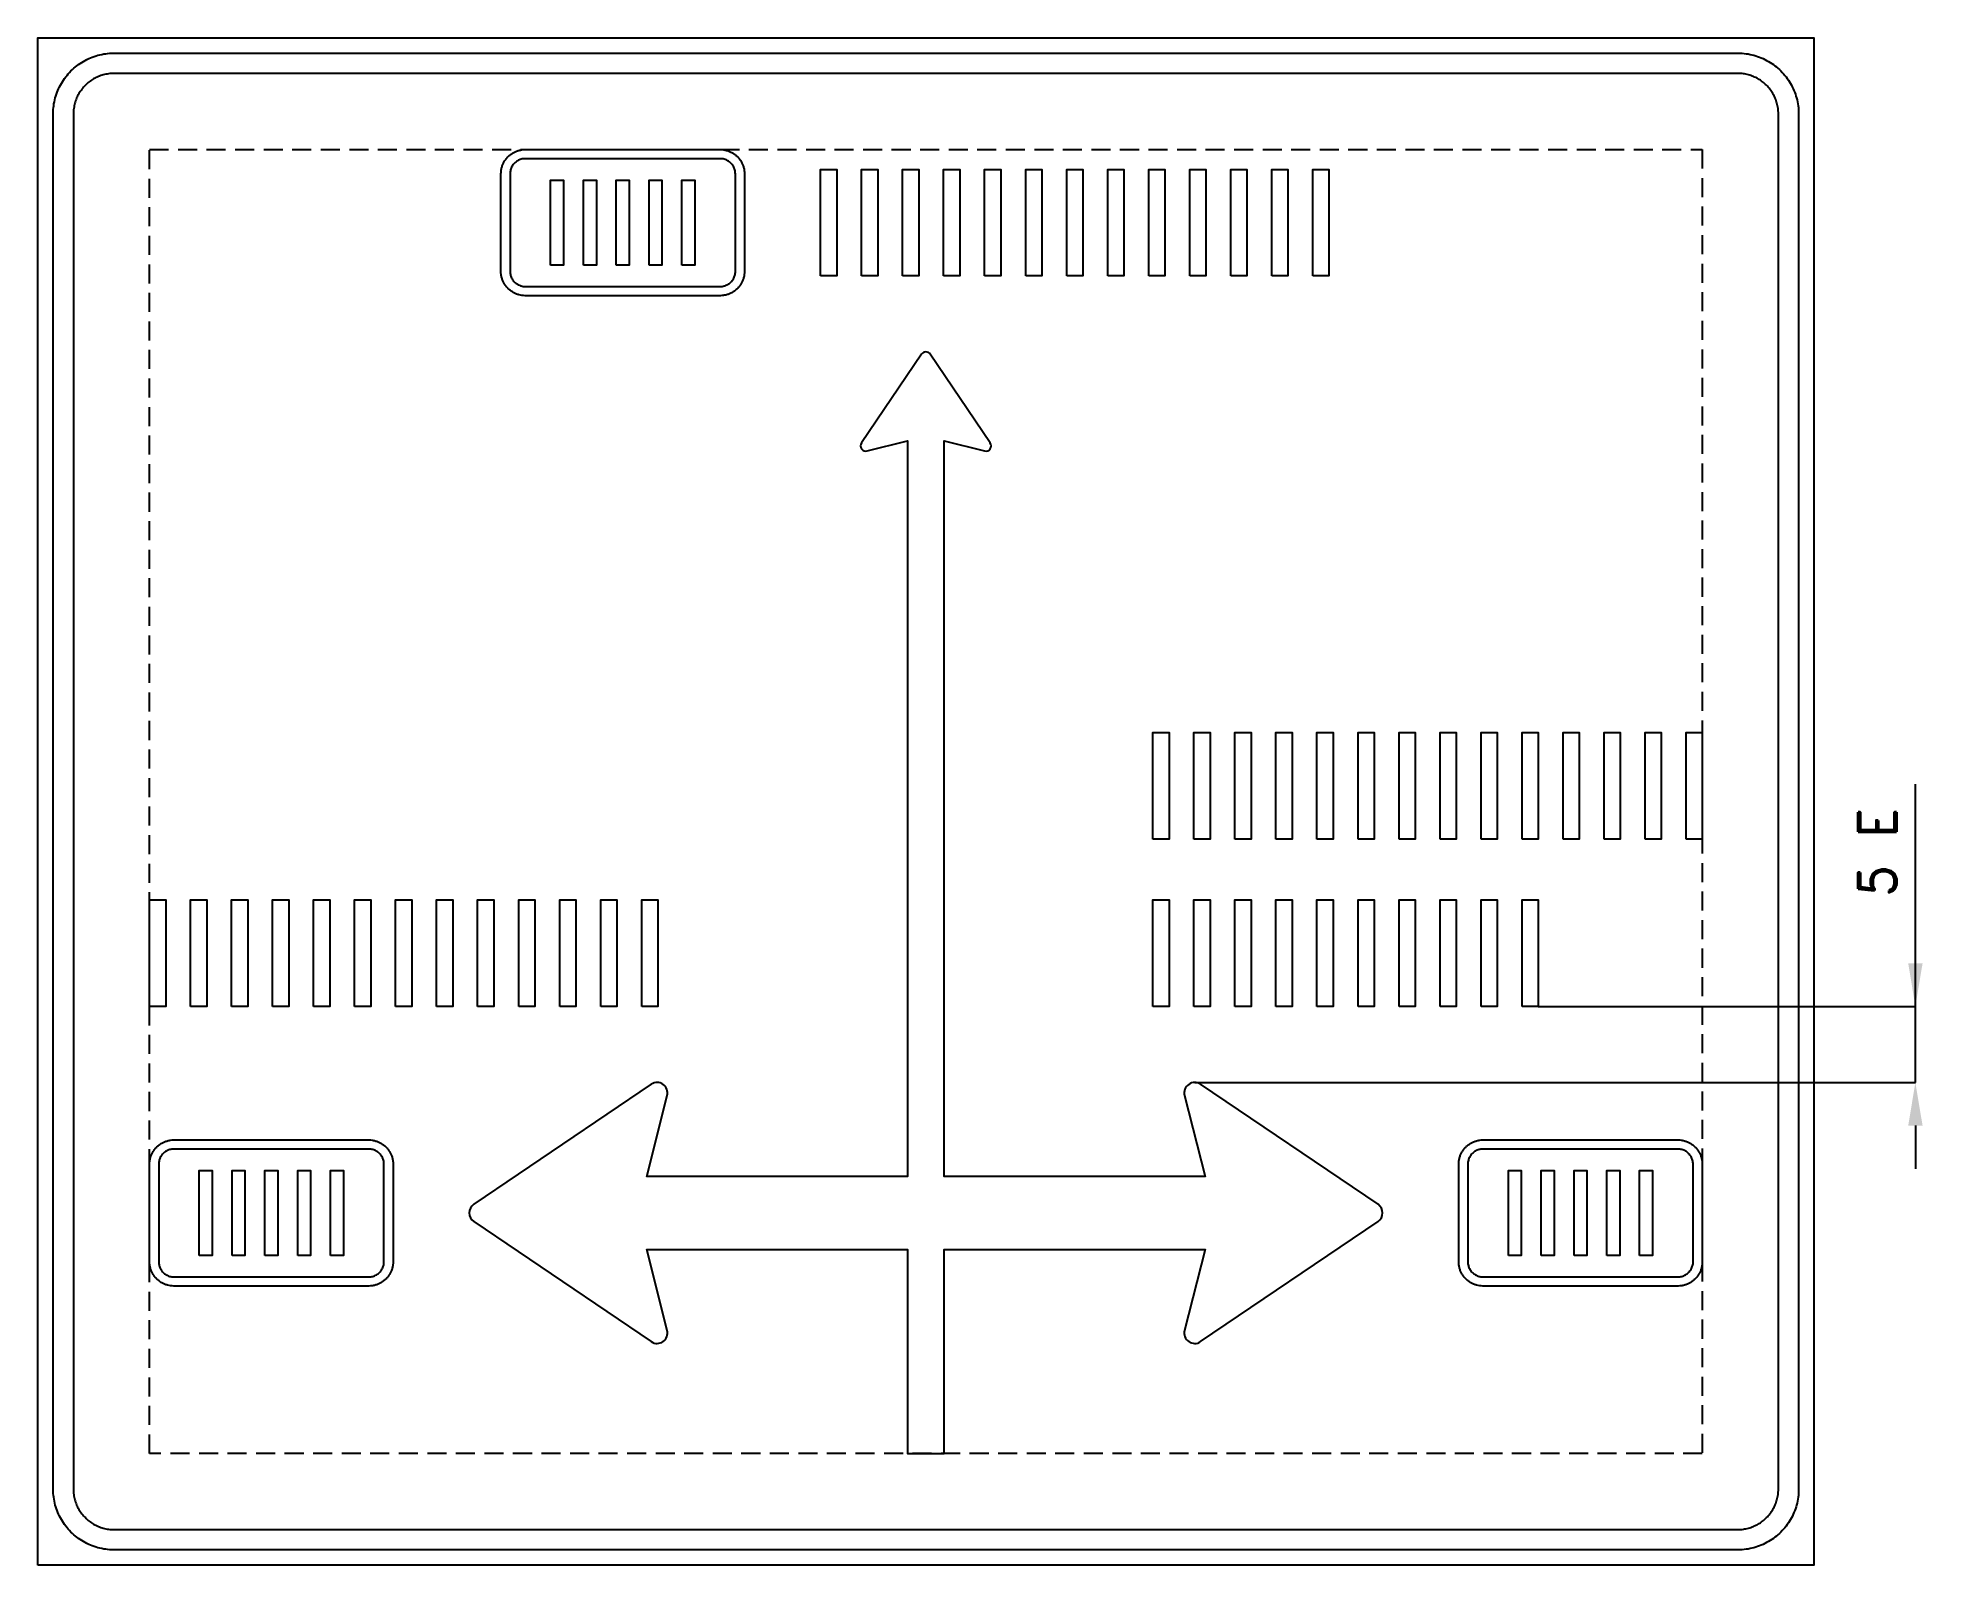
# Model space of a CAD drawing. Header units: millimetres. Extents: x 826 to 4563, y 469 to 3479.
import ezdxf

# ---------------------------------------------------------------- set-up
doc = ezdxf.new("R2010")
doc.units = ezdxf.units.MM
doc.header["$LTSCALE"] = 5
doc.linetypes.add('ČÁRKOVANÁX2', pattern=[1.5, 1, -0.5])
doc.layers.add('Kóty', color=2, linetype='Continuous')
doc.layers.add('Značka', color=7, linetype='Continuous')
doc.styles.get("Standard").update_dxf_attribs({"font": 'romand.shx', "height": 75})
doc.dimstyles.get("Standard").update_dxf_attribs({"dimtxt": 75, "dimasz": 85, "dimexe": 0.18, "dimexo": 0.0625, "dimgap": 37.5, "dimtad": 1, "dimdec": 0, "dimzin": 0, "dimdsep": 46, "dimtxsty": 'Standard', "dimcen": 0.09, "dimadec": 0, "dimazin": 0, "dimtfac": 1, "dimtdec": 0, "dimtofl": 0, "dimtmove": 0, "dimatfit": 3, "dimfxl": 1, "dimtolj": 1, "dimtzin": 0, "dimarcsym": 0})

msp = doc.modelspace()

# ---------------------------------------------------------------- blocks, each defined once
blk = doc.blocks.new('*D11')
at = {"layer": 'Defpoints', "color": 0, "transparency": 16777216}
for p in [(3782.7, 1569.7), (4526, 1569.7), (3105.7, 1419.9)]:
    blk.add_point(p, dxfattribs=at)
at = {"layer": 'Kóty', "color": 0, "lineweight": -2, "transparency": 16777216}
for p, q in [((4526, 1654.7), (4526, 2007.6)), ((3782.8, 1569.7), (4526.2, 1569.7)), ((3105.8, 1419.9), (4526.2, 1419.9)), ((4526, 1334.9), (4526, 1249.9))]:
    blk.add_line(p, q, dxfattribs=at)
at = {"layer": 'Kóty', "color": 0, "transparency": 16777216}
for points in [[(4511.9, 1654.7), (4540.2, 1654.7), (4526, 1569.7)], [(4511.9, 1334.9), (4540.2, 1334.9), (4526, 1419.9)]]:
    blk.add_solid(points, dxfattribs=at)
at = {"layer": 'Kóty', "color": 0, "transparency": 16777216, "insert": (4451, 1873.7), "char_height": 75, "attachment_point": 5, "rotation": 90}
blk.add_mtext('\\A1;5 E', dxfattribs=at)

# ---------------------------------------------------------------- dimensions: what is measured, and where the dimension line sits
at = {"layer": 'Kóty'}
dim = msp.add_linear_dim(base=(4526, 1569.7), p1=(3105.7, 1419.9), p2=(3782.7, 1569.7), angle=90, text='5 E', dimstyle='Standard', dxfattribs=at)
dim.commit()
dim.dimension.update_dxf_attribs({"geometry": '*D11', "text_midpoint": (4451, 1873.7)})

# ---------------------------------------------------------------- linework, layer by layer
at = {"layer": 'Kóty'}
for p, q in [((4526, 1419.9), (4526, 1707.7)), ((3778.9, 1419.9), (4526.2, 1419.9))]:
    msp.add_line(p, q, dxfattribs=at)
at = {"layer": 'Značka', "color": 5}
for points in [[(826, 468.7), (826, 3478.7), (4326, 3478.7), (4326, 468.7), (826, 468.7)], [(2368.5, 3009.7), (2368.5, 3219.7), (2400.3, 3219.7), (2400.3, 3009.7), (2368.5, 3009.7)], [(2449.3, 3009.7), (2449.3, 3219.7), (2481.2, 3219.7), (2481.2, 3009.7), (2449.3, 3009.7)], [(2530.2, 3009.7), (2530.2, 3219.7), (2562, 3219.7), (2562, 3009.7), (2530.2, 3009.7)], [(2611, 3009.7), (2611, 3219.7), (2642.8, 3219.7), (2642.8, 3009.7), (2611, 3009.7)], [(2691.8, 3009.7), (2691.8, 3219.7), (2723.7, 3219.7), (2723.7, 3009.7), (2691.8, 3009.7)], [(2772.7, 3009.7), (2772.7, 3219.7), (2804.5, 3219.7), (2804.5, 3009.7), (2772.7, 3009.7)], [(2853.5, 3009.7), (2853.5, 3219.7), (2885.3, 3219.7), (2885.3, 3009.7), (2853.5, 3009.7)], [(2934.3, 3009.7), (2934.3, 3219.7), (2966.1, 3219.7), (2966.1, 3009.7), (2934.3, 3009.7)], [(3015.1, 3009.7), (3015.1, 3219.7), (3047, 3219.7), (3047, 3009.7), (3015.1, 3009.7)], [(3096, 3009.7), (3096, 3219.7), (3127.8, 3219.7), (3127.8, 3009.7), (3096, 3009.7)], [(3176.8, 3009.7), (3176.8, 3219.7), (3208.6, 3219.7), (3208.6, 3009.7), (3176.8, 3009.7)], [(3257.6, 3009.7), (3257.6, 3219.7), (3289.5, 3219.7), (3289.5, 3009.7), (3257.6, 3009.7)], [(3338.5, 3009.7), (3338.5, 3219.7), (3370.3, 3219.7), (3370.3, 3009.7), (3338.5, 3009.7)], [(1836.5, 3030.7), (1836.5, 3198.7), (1861.9, 3198.7), (1861.9, 3030.7), (1836.5, 3030.7)], [(1901.1, 3030.7), (1901.1, 3198.7), (1926.6, 3198.7), (1926.6, 3030.7), (1901.1, 3030.7)], [(1965.8, 3030.7), (1965.8, 3198.7), (1991.3, 3198.7), (1991.3, 3030.7), (1965.8, 3030.7)], [(2030.5, 3030.7), (2030.5, 3198.7), (2055.9, 3198.7), (2055.9, 3030.7), (2030.5, 3030.7)], [(2095.1, 3030.7), (2095.1, 3198.7), (2120.6, 3198.7), (2120.6, 3030.7), (2095.1, 3030.7)], [(3023.4, 1899.7), (3023.4, 2109.7), (3055.3, 2109.7), (3055.3, 1899.7), (3023.4, 1899.7)], [(3104.3, 1899.7), (3104.3, 2109.7), (3136.1, 2109.7), (3136.1, 1899.7), (3104.3, 1899.7)], [(3185.1, 1899.7), (3185.1, 2109.7), (3216.9, 2109.7), (3216.9, 1899.7), (3185.1, 1899.7)], [(3265.9, 1899.7), (3265.9, 2109.7), (3297.7, 2109.7), (3297.7, 1899.7), (3265.9, 1899.7)], [(3346.7, 1899.7), (3346.7, 2109.7), (3378.6, 2109.7), (3378.6, 1899.7), (3346.7, 1899.7)], [(3427.6, 1899.7), (3427.6, 2109.7), (3459.4, 2109.7), (3459.4, 1899.7), (3427.6, 1899.7)], [(3508.4, 1899.7), (3508.4, 2109.7), (3540.2, 2109.7), (3540.2, 1899.7), (3508.4, 1899.7)], [(3589.2, 1899.7), (3589.2, 2109.7), (3621.1, 2109.7), (3621.1, 1899.7), (3589.2, 1899.7)], [(3670.1, 1899.7), (3670.1, 2109.7), (3701.9, 2109.7), (3701.9, 1899.7), (3670.1, 1899.7)], [(3750.9, 1899.7), (3750.9, 2109.7), (3782.7, 2109.7), (3782.7, 1899.7), (3750.9, 1899.7)], [(3831.7, 1899.7), (3831.7, 2109.7), (3863.5, 2109.7), (3863.5, 1899.7), (3831.7, 1899.7)], [(3912.5, 1899.7), (3912.5, 2109.7), (3944.4, 2109.7), (3944.4, 1899.7), (3912.5, 1899.7)], [(3993.4, 1899.7), (3993.4, 2109.7), (4025.2, 2109.7), (4025.2, 1899.7), (3993.4, 1899.7)], [(4074.2, 1899.7), (4074.2, 2109.7), (4106, 2109.7), (4106, 1899.7), (4074.2, 1899.7)], [(1046, 1569.7), (1046, 1779.7), (1077.8, 1779.7), (1077.8, 1569.7), (1046, 1569.7)], [(1126.8, 1569.7), (1126.8, 1779.7), (1158.7, 1779.7), (1158.7, 1569.7), (1126.8, 1569.7)], [(1207.7, 1569.7), (1207.7, 1779.7), (1239.5, 1779.7), (1239.5, 1569.7), (1207.7, 1569.7)], [(1288.5, 1569.7), (1288.5, 1779.7), (1320.3, 1779.7), (1320.3, 1569.7), (1288.5, 1569.7)], [(1369.3, 1569.7), (1369.3, 1779.7), (1401.2, 1779.7), (1401.2, 1569.7), (1369.3, 1569.7)], [(1450.2, 1569.7), (1450.2, 1779.7), (1482, 1779.7), (1482, 1569.7), (1450.2, 1569.7)], [(1531, 1569.7), (1531, 1779.7), (1562.8, 1779.7), (1562.8, 1569.7), (1531, 1569.7)], [(1611.8, 1569.7), (1611.8, 1779.7), (1643.6, 1779.7), (1643.6, 1569.7), (1611.8, 1569.7)], [(1692.6, 1569.7), (1692.6, 1779.7), (1724.5, 1779.7), (1724.5, 1569.7), (1692.6, 1569.7)], [(1773.5, 1569.7), (1773.5, 1779.7), (1805.3, 1779.7), (1805.3, 1569.7), (1773.5, 1569.7)], [(1854.3, 1569.7), (1854.3, 1779.7), (1886.1, 1779.7), (1886.1, 1569.7), (1854.3, 1569.7)], [(1935.1, 1569.7), (1935.1, 1779.7), (1967, 1779.7), (1967, 1569.7), (1935.1, 1569.7)], [(2016, 1569.7), (2016, 1779.7), (2047.8, 1779.7), (2047.8, 1569.7), (2016, 1569.7)], [(3023.4, 1569.7), (3023.4, 1779.7), (3055.3, 1779.7), (3055.3, 1569.7), (3023.4, 1569.7)], [(3104.3, 1569.7), (3104.3, 1779.7), (3136.1, 1779.7), (3136.1, 1569.7), (3104.3, 1569.7)], [(3185.1, 1569.7), (3185.1, 1779.7), (3216.9, 1779.7), (3216.9, 1569.7), (3185.1, 1569.7)], [(3265.9, 1569.7), (3265.9, 1779.7), (3297.7, 1779.7), (3297.7, 1569.7), (3265.9, 1569.7)], [(3346.7, 1569.7), (3346.7, 1779.7), (3378.6, 1779.7), (3378.6, 1569.7), (3346.7, 1569.7)], [(3427.6, 1569.7), (3427.6, 1779.7), (3459.4, 1779.7), (3459.4, 1569.7), (3427.6, 1569.7)], [(3508.4, 1569.7), (3508.4, 1779.7), (3540.2, 1779.7), (3540.2, 1569.7), (3508.4, 1569.7)], [(3589.2, 1569.7), (3589.2, 1779.7), (3621.1, 1779.7), (3621.1, 1569.7), (3589.2, 1569.7)], [(3670.1, 1569.7), (3670.1, 1779.7), (3701.9, 1779.7), (3701.9, 1569.7), (3670.1, 1569.7)], [(3750.9, 1569.7), (3750.9, 1779.7), (3782.7, 1779.7), (3782.7, 1569.7), (3750.9, 1569.7)], [(1144, 1078.7), (1144, 1246.7), (1169.4, 1246.7), (1169.4, 1078.7), (1144, 1078.7)], [(1208.6, 1078.7), (1208.6, 1246.7), (1234.1, 1246.7), (1234.1, 1078.7), (1208.6, 1078.7)], [(1273.3, 1078.7), (1273.3, 1246.7), (1298.8, 1246.7), (1298.8, 1078.7), (1273.3, 1078.7)], [(1338, 1078.7), (1338, 1246.7), (1363.4, 1246.7), (1363.4, 1078.7), (1338, 1078.7)], [(1402.6, 1078.7), (1402.6, 1246.7), (1428.1, 1246.7), (1428.1, 1078.7), (1402.6, 1078.7)], [(3724, 1078.7), (3724, 1246.7), (3749.4, 1246.7), (3749.4, 1078.7), (3724, 1078.7)], [(3788.6, 1078.7), (3788.6, 1246.7), (3814.1, 1246.7), (3814.1, 1078.7), (3788.6, 1078.7)], [(3853.3, 1078.7), (3853.3, 1246.7), (3878.8, 1246.7), (3878.8, 1078.7), (3853.3, 1078.7)], [(3918, 1078.7), (3918, 1246.7), (3943.4, 1246.7), (3943.4, 1078.7), (3918, 1078.7)], [(3982.6, 1078.7), (3982.6, 1246.7), (4008.1, 1246.7), (4008.1, 1078.7), (3982.6, 1078.7)]]:
    msp.add_lwpolyline(points, dxfattribs=at)
for points in [[(976, 498.7), (975.5, 498.7), (975.1, 498.7, -0.03218), (959.6, 499.8, -0.035443), (944.4, 503, -0.036267), (929.6, 508, -0.034421), (915.7, 515, -0.033721), (902.8, 523.6, -0.034085), (891.2, 533.9, -0.034209), (880.9, 545.5, -0.034229), (872.3, 558.5, -0.034044), (865.3, 572.4, -0.033412), (860.3, 587.1, -0.034127), (857.1, 602.3, -0.036745), (856, 617.8), (856, 618.3), (856, 618.7), (856, 3328.7), (856, 3329.2), (856, 3329.7, -0.03218), (857.1, 3345.2, -0.035443), (860.3, 3360.4, -0.036267), (865.3, 3375.1, -0.034421), (872.3, 3389, -0.033721), (880.9, 3401.9, -0.034085), (891.2, 3413.6, -0.034209), (902.8, 3423.9, -0.034229), (915.7, 3432.5, -0.034044), (929.6, 3439.5, -0.033412), (944.4, 3444.5, -0.034127), (959.6, 3447.7, -0.036745), (975.1, 3448.7), (975.5, 3448.7), (976, 3448.7), (4176, 3448.7), (4176.5, 3448.7), (4177, 3448.7, -0.03218), (4192.5, 3447.7, -0.035443), (4207.7, 3444.5, -0.036267), (4222.4, 3439.5, -0.034421), (4236.3, 3432.5, -0.033721), (4249.2, 3423.9, -0.034085), (4260.9, 3413.6, -0.034209), (4271.2, 3401.9, -0.034229), (4279.8, 3389, -0.034044), (4286.7, 3375.1, -0.033412), (4291.8, 3360.4, -0.034127), (4295, 3345.2, -0.036745), (4296, 3329.7), (4296, 3329.2), (4296, 3328.7), (4296, 618.7), (4296, 618.3), (4296, 617.8, -0.03218), (4294.9, 602.3, -0.035443), (4291.8, 587.1, -0.036267), (4286.8, 572.4, -0.034421), (4279.8, 558.5, -0.033721), (4271.2, 545.5, -0.034085), (4260.9, 533.9, -0.034209), (4249.2, 523.6, -0.034229), (4236.3, 515, -0.034044), (4222.4, 508, -0.033412), (4207.7, 503, -0.034127), (4192.4, 499.8, -0.036745), (4177, 498.7), (4176.5, 498.7), (4176, 498.7), (976, 498.7)], [(976, 538.7), (4176, 538.7), (4176.3, 538.7), (4176.6, 538.7, 0.03218), (4187, 539.5, 0.035443), (4197.1, 541.6, 0.036267), (4206.9, 544.9, 0.034421), (4216.2, 549.6, 0.033721), (4224.8, 555.3, 0.034085), (4232.6, 562.2, 0.034209), (4239.5, 569.9, 0.034229), (4245.2, 578.6, 0.034044), (4249.8, 587.8, 0.033412), (4253.2, 597.6, 0.034127), (4255.3, 607.8, 0.036745), (4256, 618.1), (4256, 618.4), (4256, 618.7), (4256, 3328.7), (4256, 3329.1), (4256, 3329.4, 0.03218), (4255.3, 3339.7, 0.035443), (4253.2, 3349.9, 0.036267), (4249.9, 3359.7, 0.034421), (4245.2, 3368.9, 0.033721), (4239.4, 3377.5, 0.034085), (4232.6, 3385.3, 0.034209), (4224.8, 3392.2, 0.034229), (4216.2, 3397.9, 0.034044), (4206.9, 3402.6, 0.033412), (4197.1, 3405.9, 0.034127), (4187, 3408.1, 0.036745), (4176.6, 3408.7), (4176.3, 3408.7), (4176, 3408.7), (976, 3408.7), (975.7, 3408.7), (975.4, 3408.7, 0.03218), (965.1, 3408, 0.035443), (954.9, 3405.9, 0.036267), (945.1, 3402.6, 0.034421), (935.8, 3397.9, 0.033721), (927.2, 3392.2, 0.034085), (919.5, 3385.3, 0.034209), (912.6, 3377.5, 0.034229), (906.8, 3368.9, 0.034044), (902.2, 3359.7, 0.033412), (898.9, 3349.9, 0.034127), (896.7, 3339.7, 0.036745), (896, 3329.4), (896, 3329.1), (896, 3328.7), (896, 618.7), (896, 618.4), (896, 618.1, 0.03218), (896.7, 607.8, 0.035443), (898.9, 597.6, 0.036267), (902.2, 587.8, 0.034421), (906.8, 578.6, 0.033721), (912.6, 569.9, 0.034085), (919.5, 562.2, 0.034209), (927.2, 555.3, 0.034229), (935.8, 549.6, 0.034044), (945.1, 544.9, 0.033412), (954.9, 541.6, 0.034127), (965.1, 539.4, 0.036745), (975.4, 538.7), (975.7, 538.7), (976, 538.7)], [(1786.5, 2970.7), (1786.3, 2970.7), (1786.1, 2970.7, -0.03218), (1779.9, 2971.2, -0.035443), (1773.9, 2972.4, -0.036267), (1768, 2974.4, -0.034421), (1762.4, 2977.2, -0.033721), (1757.2, 2980.7, -0.034085), (1752.6, 2984.8, -0.034209), (1748.5, 2989.5, -0.034229), (1745, 2994.6, -0.034044), (1742.2, 3000.2, -0.033412), (1740.2, 3006.1, -0.034127), (1738.9, 3012.2, -0.036745), (1738.5, 3018.4), (1738.5, 3018.6), (1738.5, 3018.7), (1738.5, 3210.7), (1738.5, 3210.9), (1738.5, 3211.1, -0.03218), (1739, 3217.3, -0.035443), (1740.2, 3223.4, -0.036267), (1742.2, 3229.3, -0.034421), (1745, 3234.9, -0.033721), (1748.5, 3240, -0.034085), (1752.6, 3244.7, -0.034209), (1757.2, 3248.8, -0.034229), (1762.4, 3252.2, -0.034044), (1768, 3255, -0.033412), (1773.9, 3257, -0.034127), (1779.9, 3258.3, -0.036745), (1786.1, 3258.7), (1786.3, 3258.7), (1786.5, 3258.7), (2170.5, 3258.7), (2170.7, 3258.7), (2170.9, 3258.7, -0.03218), (2177.1, 3258.3, -0.035443), (2183.2, 3257, -0.036267), (2189.1, 3255, -0.034421), (2194.6, 3252.2, -0.033721), (2199.8, 3248.8, -0.034085), (2204.5, 3244.7, -0.034209), (2208.6, 3240, -0.034229), (2212, 3234.9, -0.034044), (2214.8, 3229.3, -0.033412), (2216.8, 3223.4, -0.034127), (2218.1, 3217.3, -0.036745), (2218.5, 3211.1), (2218.5, 3210.9), (2218.5, 3210.7), (2218.5, 3018.7), (2218.5, 3018.6), (2218.5, 3018.4, -0.03218), (2218.1, 3012.2, -0.035443), (2216.8, 3006.1, -0.036267), (2214.8, 3000.2, -0.034421), (2212, 2994.6, -0.033721), (2208.6, 2989.5, -0.034085), (2204.5, 2984.8, -0.034209), (2199.8, 2980.7, -0.034229), (2194.6, 2977.2, -0.034044), (2189.1, 2974.5, -0.033412), (2183.2, 2972.4, -0.034127), (2177.1, 2971.2, -0.036745), (2170.9, 2970.7), (2170.7, 2970.7), (2170.5, 2970.7), (1786.5, 2970.7)], [(1786.5, 2970.7), (1786.3, 2970.7), (1786.1, 2970.7, -0.03218), (1779.9, 2971.2, -0.035443), (1773.9, 2972.4, -0.036267), (1768, 2974.4, -0.034421), (1762.4, 2977.2, -0.033721), (1757.2, 2980.7, -0.034085), (1752.6, 2984.8, -0.034209), (1748.5, 2989.5, -0.034229), (1745, 2994.6, -0.034044), (1742.2, 3000.2, -0.033412), (1740.2, 3006.1, -0.034127), (1738.9, 3012.2, -0.036745), (1738.5, 3018.4), (1738.5, 3018.6), (1738.5, 3018.7), (1738.5, 3210.7), (1738.5, 3210.9), (1738.5, 3211.1, -0.03218), (1739, 3217.3, -0.035443), (1740.2, 3223.4, -0.036267), (1742.2, 3229.3, -0.034421), (1745, 3234.9, -0.033721), (1748.5, 3240, -0.034085), (1752.6, 3244.7, -0.034209), (1757.2, 3248.8, -0.034229), (1762.4, 3252.2, -0.034044), (1768, 3255, -0.033412), (1773.9, 3257, -0.034127), (1779.9, 3258.3, -0.036745), (1786.1, 3258.7), (1786.3, 3258.7), (1786.5, 3258.7), (2170.5, 3258.7), (2170.7, 3258.7), (2170.9, 3258.7, -0.03218), (2177.1, 3258.3, -0.035443), (2183.2, 3257, -0.036267), (2189.1, 3255, -0.034421), (2194.6, 3252.2, -0.033721), (2199.8, 3248.8, -0.034085), (2204.5, 3244.7, -0.034209), (2208.6, 3240, -0.034229), (2212, 3234.9, -0.034044), (2214.8, 3229.3, -0.033412), (2216.8, 3223.4, -0.034127), (2218.1, 3217.3, -0.036745), (2218.5, 3211.1), (2218.5, 3210.9), (2218.5, 3210.7), (2218.5, 3018.7), (2218.5, 3018.6), (2218.5, 3018.4, -0.03218), (2218.1, 3012.2, -0.035443), (2216.8, 3006.1, -0.036267), (2214.8, 3000.2, -0.034421), (2212, 2994.6, -0.033721), (2208.6, 2989.5, -0.034085), (2204.5, 2984.8, -0.034209), (2199.8, 2980.7, -0.034229), (2194.6, 2977.2, -0.034044), (2189.1, 2974.5, -0.033412), (2183.2, 2972.4, -0.034127), (2177.1, 2971.2, -0.036745), (2170.9, 2970.7), (2170.7, 2970.7), (2170.5, 2970.7), (1786.5, 2970.7)], [(1786.5, 2988.7), (2170.5, 2988.7), (2170.6, 2988.7), (2170.8, 2988.7, 0.03218), (2174.6, 2989, 0.035443), (2178.4, 2989.8, 0.036267), (2182.1, 2991.1, 0.034421), (2185.6, 2992.8, 0.033721), (2188.8, 2995, 0.034085), (2191.7, 2997.5, 0.034209), (2194.3, 3000.4, 0.034229), (2196.5, 3003.7, 0.034044), (2198.2, 3007.1, 0.033412), (2199.5, 3010.8, 0.034127), (2200.3, 3014.6, 0.036745), (2200.5, 3018.5), (2200.5, 3018.6), (2200.5, 3018.7), (2200.5, 3210.7), (2200.5, 3210.9), (2200.5, 3211, 0.03218), (2200.2, 3214.9, 0.035443), (2199.5, 3218.7, 0.036267), (2198.2, 3222.3, 0.034421), (2196.5, 3225.8, 0.033721), (2194.3, 3229, 0.034085), (2191.7, 3232, 0.034209), (2188.8, 3234.5, 0.034229), (2185.6, 3236.7, 0.034044), (2182.1, 3238.4, 0.033412), (2178.4, 3239.7, 0.034127), (2174.6, 3240.5, 0.036745), (2170.8, 3240.7), (2170.6, 3240.7), (2170.5, 3240.7), (1786.5, 3240.7), (1786.4, 3240.7), (1786.3, 3240.7, 0.03218), (1782.4, 3240.5, 0.035443), (1778.6, 3239.7, 0.036267), (1774.9, 3238.4, 0.034421), (1771.5, 3236.7, 0.033721), (1768.2, 3234.5, 0.034085), (1765.3, 3232, 0.034209), (1762.7, 3229, 0.034229), (1760.6, 3225.8, 0.034044), (1758.8, 3222.3, 0.033412), (1757.6, 3218.7, 0.034127), (1756.8, 3214.8, 0.036745), (1756.5, 3211), (1756.5, 3210.9), (1756.5, 3210.7), (1756.5, 3018.7), (1756.5, 3018.6), (1756.5, 3018.5, 0.03218), (1756.8, 3014.6, 0.035443), (1757.6, 3010.8, 0.036267), (1758.8, 3007.1, 0.034421), (1760.6, 3003.7, 0.033721), (1762.7, 3000.4, 0.034085), (1765.3, 2997.5, 0.034209), (1768.2, 2995, 0.034229), (1771.5, 2992.8, 0.034044), (1774.9, 2991.1, 0.033412), (1778.6, 2989.8, 0.034127), (1782.4, 2989, 0.036745), (1786.3, 2988.7), (1786.4, 2988.7), (1786.5, 2988.7)], [(1094, 1018.7), (1093.8, 1018.7), (1093.6, 1018.7, -0.03218), (1087.4, 1019.2, -0.035443), (1081.4, 1020.4, -0.036267), (1075.5, 1022.4, -0.034421), (1069.9, 1025.2, -0.033721), (1064.7, 1028.7, -0.034085), (1060.1, 1032.8, -0.034209), (1056, 1037.5, -0.034229), (1052.5, 1042.6, -0.034044), (1049.7, 1048.2, -0.033412), (1047.7, 1054.1, -0.034127), (1046.4, 1060.2, -0.036745), (1046, 1066.4), (1046, 1066.6), (1046, 1066.7), (1046, 1258.7), (1046, 1258.9), (1046, 1259.1, -0.03218), (1046.5, 1265.3, -0.035443), (1047.7, 1271.4, -0.036267), (1049.7, 1277.3, -0.034421), (1052.5, 1282.9, -0.033721), (1056, 1288, -0.034085), (1060.1, 1292.7, -0.034209), (1064.7, 1296.8, -0.034229), (1069.9, 1300.2, -0.034044), (1075.5, 1303, -0.033412), (1081.4, 1305, -0.034127), (1087.4, 1306.3, -0.036745), (1093.6, 1306.7), (1093.8, 1306.7), (1094, 1306.7), (1478, 1306.7), (1478.2, 1306.7), (1478.4, 1306.7, -0.03218), (1484.6, 1306.3, -0.035443), (1490.7, 1305, -0.036267), (1496.6, 1303, -0.034421), (1502.1, 1300.2, -0.033721), (1507.3, 1296.8, -0.034085), (1512, 1292.7, -0.034209), (1516.1, 1288, -0.034229), (1519.5, 1282.9, -0.034044), (1522.3, 1277.3, -0.033412), (1524.3, 1271.4, -0.034127), (1525.6, 1265.3, -0.036745), (1526, 1259.1), (1526, 1258.9), (1526, 1258.7), (1526, 1066.7), (1526, 1066.6), (1526, 1066.4, -0.03218), (1525.6, 1060.2, -0.035443), (1524.3, 1054.1, -0.036267), (1522.3, 1048.2, -0.034421), (1519.5, 1042.6, -0.033721), (1516.1, 1037.5, -0.034085), (1512, 1032.8, -0.034209), (1507.3, 1028.7, -0.034229), (1502.1, 1025.2, -0.034044), (1496.6, 1022.5, -0.033412), (1490.7, 1020.4, -0.034127), (1484.6, 1019.2, -0.036745), (1478.4, 1018.7), (1478.2, 1018.7), (1478, 1018.7), (1094, 1018.7)], [(1094, 1018.7), (1093.8, 1018.7), (1093.6, 1018.7, -0.03218), (1087.4, 1019.2, -0.035443), (1081.4, 1020.4, -0.036267), (1075.5, 1022.4, -0.034421), (1069.9, 1025.2, -0.033721), (1064.7, 1028.7, -0.034085), (1060.1, 1032.8, -0.034209), (1056, 1037.5, -0.034229), (1052.5, 1042.6, -0.034044), (1049.7, 1048.2, -0.033412), (1047.7, 1054.1, -0.034127), (1046.4, 1060.2, -0.036745), (1046, 1066.4), (1046, 1066.6), (1046, 1066.7), (1046, 1258.7), (1046, 1258.9), (1046, 1259.1, -0.03218), (1046.5, 1265.3, -0.035443), (1047.7, 1271.4, -0.036267), (1049.7, 1277.3, -0.034421), (1052.5, 1282.9, -0.033721), (1056, 1288, -0.034085), (1060.1, 1292.7, -0.034209), (1064.7, 1296.8, -0.034229), (1069.9, 1300.2, -0.034044), (1075.5, 1303, -0.033412), (1081.4, 1305, -0.034127), (1087.4, 1306.3, -0.036745), (1093.6, 1306.7), (1093.8, 1306.7), (1094, 1306.7), (1478, 1306.7), (1478.2, 1306.7), (1478.4, 1306.7, -0.03218), (1484.6, 1306.3, -0.035443), (1490.7, 1305, -0.036267), (1496.6, 1303, -0.034421), (1502.1, 1300.2, -0.033721), (1507.3, 1296.8, -0.034085), (1512, 1292.7, -0.034209), (1516.1, 1288, -0.034229), (1519.5, 1282.9, -0.034044), (1522.3, 1277.3, -0.033412), (1524.3, 1271.4, -0.034127), (1525.6, 1265.3, -0.036745), (1526, 1259.1), (1526, 1258.9), (1526, 1258.7), (1526, 1066.7), (1526, 1066.6), (1526, 1066.4, -0.03218), (1525.6, 1060.2, -0.035443), (1524.3, 1054.1, -0.036267), (1522.3, 1048.2, -0.034421), (1519.5, 1042.6, -0.033721), (1516.1, 1037.5, -0.034085), (1512, 1032.8, -0.034209), (1507.3, 1028.7, -0.034229), (1502.1, 1025.2, -0.034044), (1496.6, 1022.5, -0.033412), (1490.7, 1020.4, -0.034127), (1484.6, 1019.2, -0.036745), (1478.4, 1018.7), (1478.2, 1018.7), (1478, 1018.7), (1094, 1018.7)], [(1094, 1036.7), (1478, 1036.7), (1478.1, 1036.7), (1478.3, 1036.7, 0.03218), (1482.1, 1037, 0.035443), (1485.9, 1037.8, 0.036267), (1489.6, 1039.1, 0.034421), (1493.1, 1040.8, 0.033721), (1496.3, 1043, 0.034085), (1499.2, 1045.5, 0.034209), (1501.8, 1048.4, 0.034229), (1504, 1051.7, 0.034044), (1505.7, 1055.1, 0.033412), (1507, 1058.8, 0.034127), (1507.8, 1062.6, 0.036745), (1508, 1066.5), (1508, 1066.6), (1508, 1066.7), (1508, 1258.7), (1508, 1258.9), (1508, 1259, 0.03218), (1507.7, 1262.9, 0.035443), (1507, 1266.7, 0.036267), (1505.7, 1270.3, 0.034421), (1504, 1273.8, 0.033721), (1501.8, 1277, 0.034085), (1499.2, 1280, 0.034209), (1496.3, 1282.5, 0.034229), (1493.1, 1284.7, 0.034044), (1489.6, 1286.4, 0.033412), (1485.9, 1287.7, 0.034127), (1482.1, 1288.5, 0.036745), (1478.3, 1288.7), (1478.1, 1288.7), (1478, 1288.7), (1094, 1288.7), (1093.9, 1288.7), (1093.8, 1288.7, 0.03218), (1089.9, 1288.5, 0.035443), (1086.1, 1287.7, 0.036267), (1082.4, 1286.4, 0.034421), (1079, 1284.7, 0.033721), (1075.7, 1282.5, 0.034085), (1072.8, 1280, 0.034209), (1070.2, 1277, 0.034229), (1068.1, 1273.8, 0.034044), (1066.3, 1270.3, 0.033412), (1065.1, 1266.7, 0.034127), (1064.3, 1262.8, 0.036745), (1064, 1259), (1064, 1258.9), (1064, 1258.7), (1064, 1066.7), (1064, 1066.6), (1064, 1066.5, 0.03218), (1064.3, 1062.6, 0.035443), (1065.1, 1058.8, 0.036267), (1066.3, 1055.1, 0.034421), (1068.1, 1051.7, 0.033721), (1070.2, 1048.4, 0.034085), (1072.8, 1045.5, 0.034209), (1075.7, 1043, 0.034229), (1079, 1040.8, 0.034044), (1082.4, 1039.1, 0.033412), (1086.1, 1037.8, 0.034127), (1089.9, 1037, 0.036745), (1093.8, 1036.7), (1093.9, 1036.7), (1094, 1036.7)], [(3674, 1018.7), (3673.8, 1018.7), (3673.6, 1018.7, -0.03218), (3667.4, 1019.2, -0.035443), (3661.4, 1020.4, -0.036267), (3655.5, 1022.4, -0.034421), (3649.9, 1025.2, -0.033721), (3644.7, 1028.7, -0.034085), (3640.1, 1032.8, -0.034209), (3636, 1037.5, -0.034229), (3632.5, 1042.6, -0.034044), (3629.7, 1048.2, -0.033412), (3627.7, 1054.1, -0.034127), (3626.4, 1060.2, -0.036745), (3626, 1066.4), (3626, 1066.6), (3626, 1066.7), (3626, 1258.7), (3626, 1258.9), (3626, 1259.1, -0.03218), (3626.5, 1265.3, -0.035443), (3627.7, 1271.4, -0.036267), (3629.7, 1277.3, -0.034421), (3632.5, 1282.9, -0.033721), (3636, 1288, -0.034085), (3640.1, 1292.7, -0.034209), (3644.7, 1296.8, -0.034229), (3649.9, 1300.2, -0.034044), (3655.5, 1303, -0.033412), (3661.4, 1305, -0.034127), (3667.4, 1306.3, -0.036745), (3673.6, 1306.7), (3673.8, 1306.7), (3674, 1306.7), (4058, 1306.7), (4058.2, 1306.7), (4058.4, 1306.7, -0.03218), (4064.6, 1306.3, -0.035443), (4070.7, 1305, -0.036267), (4076.6, 1303, -0.034421), (4082.1, 1300.2, -0.033721), (4087.3, 1296.8, -0.034085), (4092, 1292.7, -0.034209), (4096.1, 1288, -0.034229), (4099.5, 1282.9, -0.034044), (4102.3, 1277.3, -0.033412), (4104.3, 1271.4, -0.034127), (4105.6, 1265.3, -0.036745), (4106, 1259.1), (4106, 1258.9), (4106, 1258.7), (4106, 1066.7), (4106, 1066.6), (4106, 1066.4, -0.03218), (4105.6, 1060.2, -0.035443), (4104.3, 1054.1, -0.036267), (4102.3, 1048.2, -0.034421), (4099.5, 1042.6, -0.033721), (4096.1, 1037.5, -0.034085), (4092, 1032.8, -0.034209), (4087.3, 1028.7, -0.034229), (4082.1, 1025.2, -0.034044), (4076.6, 1022.5, -0.033412), (4070.7, 1020.4, -0.034127), (4064.6, 1019.2, -0.036745), (4058.4, 1018.7), (4058.2, 1018.7), (4058, 1018.7), (3674, 1018.7)], [(3674, 1018.7), (3673.8, 1018.7), (3673.6, 1018.7, -0.03218), (3667.4, 1019.2, -0.035443), (3661.4, 1020.4, -0.036267), (3655.5, 1022.4, -0.034421), (3649.9, 1025.2, -0.033721), (3644.7, 1028.7, -0.034085), (3640.1, 1032.8, -0.034209), (3636, 1037.5, -0.034229), (3632.5, 1042.6, -0.034044), (3629.7, 1048.2, -0.033412), (3627.7, 1054.1, -0.034127), (3626.4, 1060.2, -0.036745), (3626, 1066.4), (3626, 1066.6), (3626, 1066.7), (3626, 1258.7), (3626, 1258.9), (3626, 1259.1, -0.03218), (3626.5, 1265.3, -0.035443), (3627.7, 1271.4, -0.036267), (3629.7, 1277.3, -0.034421), (3632.5, 1282.9, -0.033721), (3636, 1288, -0.034085), (3640.1, 1292.7, -0.034209), (3644.7, 1296.8, -0.034229), (3649.9, 1300.2, -0.034044), (3655.5, 1303, -0.033412), (3661.4, 1305, -0.034127), (3667.4, 1306.3, -0.036745), (3673.6, 1306.7), (3673.8, 1306.7), (3674, 1306.7), (4058, 1306.7), (4058.2, 1306.7), (4058.4, 1306.7, -0.03218), (4064.6, 1306.3, -0.035443), (4070.7, 1305, -0.036267), (4076.6, 1303, -0.034421), (4082.1, 1300.2, -0.033721), (4087.3, 1296.8, -0.034085), (4092, 1292.7, -0.034209), (4096.1, 1288, -0.034229), (4099.5, 1282.9, -0.034044), (4102.3, 1277.3, -0.033412), (4104.3, 1271.4, -0.034127), (4105.6, 1265.3, -0.036745), (4106, 1259.1), (4106, 1258.9), (4106, 1258.7), (4106, 1066.7), (4106, 1066.6), (4106, 1066.4, -0.03218), (4105.6, 1060.2, -0.035443), (4104.3, 1054.1, -0.036267), (4102.3, 1048.2, -0.034421), (4099.5, 1042.6, -0.033721), (4096.1, 1037.5, -0.034085), (4092, 1032.8, -0.034209), (4087.3, 1028.7, -0.034229), (4082.1, 1025.2, -0.034044), (4076.6, 1022.5, -0.033412), (4070.7, 1020.4, -0.034127), (4064.6, 1019.2, -0.036745), (4058.4, 1018.7), (4058.2, 1018.7), (4058, 1018.7), (3674, 1018.7)], [(3674, 1036.7), (4058, 1036.7), (4058.1, 1036.7), (4058.3, 1036.7, 0.03218), (4062.1, 1037, 0.035443), (4065.9, 1037.8, 0.036267), (4069.6, 1039.1, 0.034421), (4073.1, 1040.8, 0.033721), (4076.3, 1043, 0.034085), (4079.2, 1045.5, 0.034209), (4081.8, 1048.4, 0.034229), (4084, 1051.7, 0.034044), (4085.7, 1055.1, 0.033412), (4087, 1058.8, 0.034127), (4087.8, 1062.6, 0.036745), (4088, 1066.5), (4088, 1066.6), (4088, 1066.7), (4088, 1258.7), (4088, 1258.9), (4088, 1259, 0.03218), (4087.7, 1262.9, 0.035443), (4087, 1266.7, 0.036267), (4085.7, 1270.3, 0.034421), (4084, 1273.8, 0.033721), (4081.8, 1277, 0.034085), (4079.2, 1280, 0.034209), (4076.3, 1282.5, 0.034229), (4073.1, 1284.7, 0.034044), (4069.6, 1286.4, 0.033412), (4065.9, 1287.7, 0.034127), (4062.1, 1288.5, 0.036745), (4058.3, 1288.7), (4058.1, 1288.7), (4058, 1288.7), (3674, 1288.7), (3673.9, 1288.7), (3673.8, 1288.7, 0.03218), (3669.9, 1288.5, 0.035443), (3666.1, 1287.7, 0.036267), (3662.4, 1286.4, 0.034421), (3659, 1284.7, 0.033721), (3655.7, 1282.5, 0.034085), (3652.8, 1280, 0.034209), (3650.2, 1277, 0.034229), (3648.1, 1273.8, 0.034044), (3646.3, 1270.3, 0.033412), (3645.1, 1266.7, 0.034127), (3644.3, 1262.8, 0.036745), (3644, 1259), (3644, 1258.9), (3644, 1258.7), (3644, 1066.7), (3644, 1066.6), (3644, 1066.5, 0.03218), (3644.3, 1062.6, 0.035443), (3645.1, 1058.8, 0.036267), (3646.3, 1055.1, 0.034421), (3648.1, 1051.7, 0.033721), (3650.2, 1048.4, 0.034085), (3652.8, 1045.5, 0.034209), (3655.7, 1043, 0.034229), (3659, 1040.8, 0.034044), (3662.4, 1039.1, 0.033412), (3666.1, 1037.8, 0.034127), (3669.9, 1037, 0.036745), (3673.8, 1036.7), (3673.9, 1036.7), (3674, 1036.7)]]:
    msp.add_lwpolyline(points, format="xyb", dxfattribs=at)
at = {"layer": 'Značka', "color": 6, "linetype": 'ČÁRKOVANÁX2', "ltscale": 7.5}
msp.add_lwpolyline([(1046, 688.7), (1046, 3258.7), (4106, 3258.7), (4106, 688.7), (1046, 688.7)], dxfattribs=at)
at = {"layer": 'Značka', "color": 5}
msp.add_lwpolyline([(1685.1, 1179.8, 0.530846), (1685.1, 1145.7), (2034.8, 909.1, 0.689385), (2066.2, 931.2), (2025.7, 1090.7), (2540, 1090.7), (2540, 688.7), (2612, 688.7), (2612, 1090.7), (3126.3, 1090.7), (3085.8, 931.2, 0.689385), (3117.3, 909.1), (3467, 1145.7, 0.530846), (3467, 1179.8), (3117.3, 1416.4, 0.689385), (3085.8, 1394.2), (3126.3, 1234.7), (2612, 1234.7), (2612, 2684.9), (2691.8, 2664.6, 0.689385), (2702.8, 2680.4), (2584.5, 2855.2, 0.530846), (2567.5, 2855.2), (2449.2, 2680.4, 0.689385), (2460.3, 2664.6), (2540, 2684.9), (2540, 1234.7), (2025.7, 1234.7), (2066.2, 1394.2, 0.689385), (2034.8, 1416.4)], format="xyb", close=True, dxfattribs=at)

msp.set_redraw_order([(e.dxf.handle, doc.entitydb.next_handle()) for e in msp.query("TEXT MTEXT ATTDEF DIMENSION ARC_DIMENSION")])  # texts and dimensions are drawn at this point

doc.saveas('drawing.dxf')
